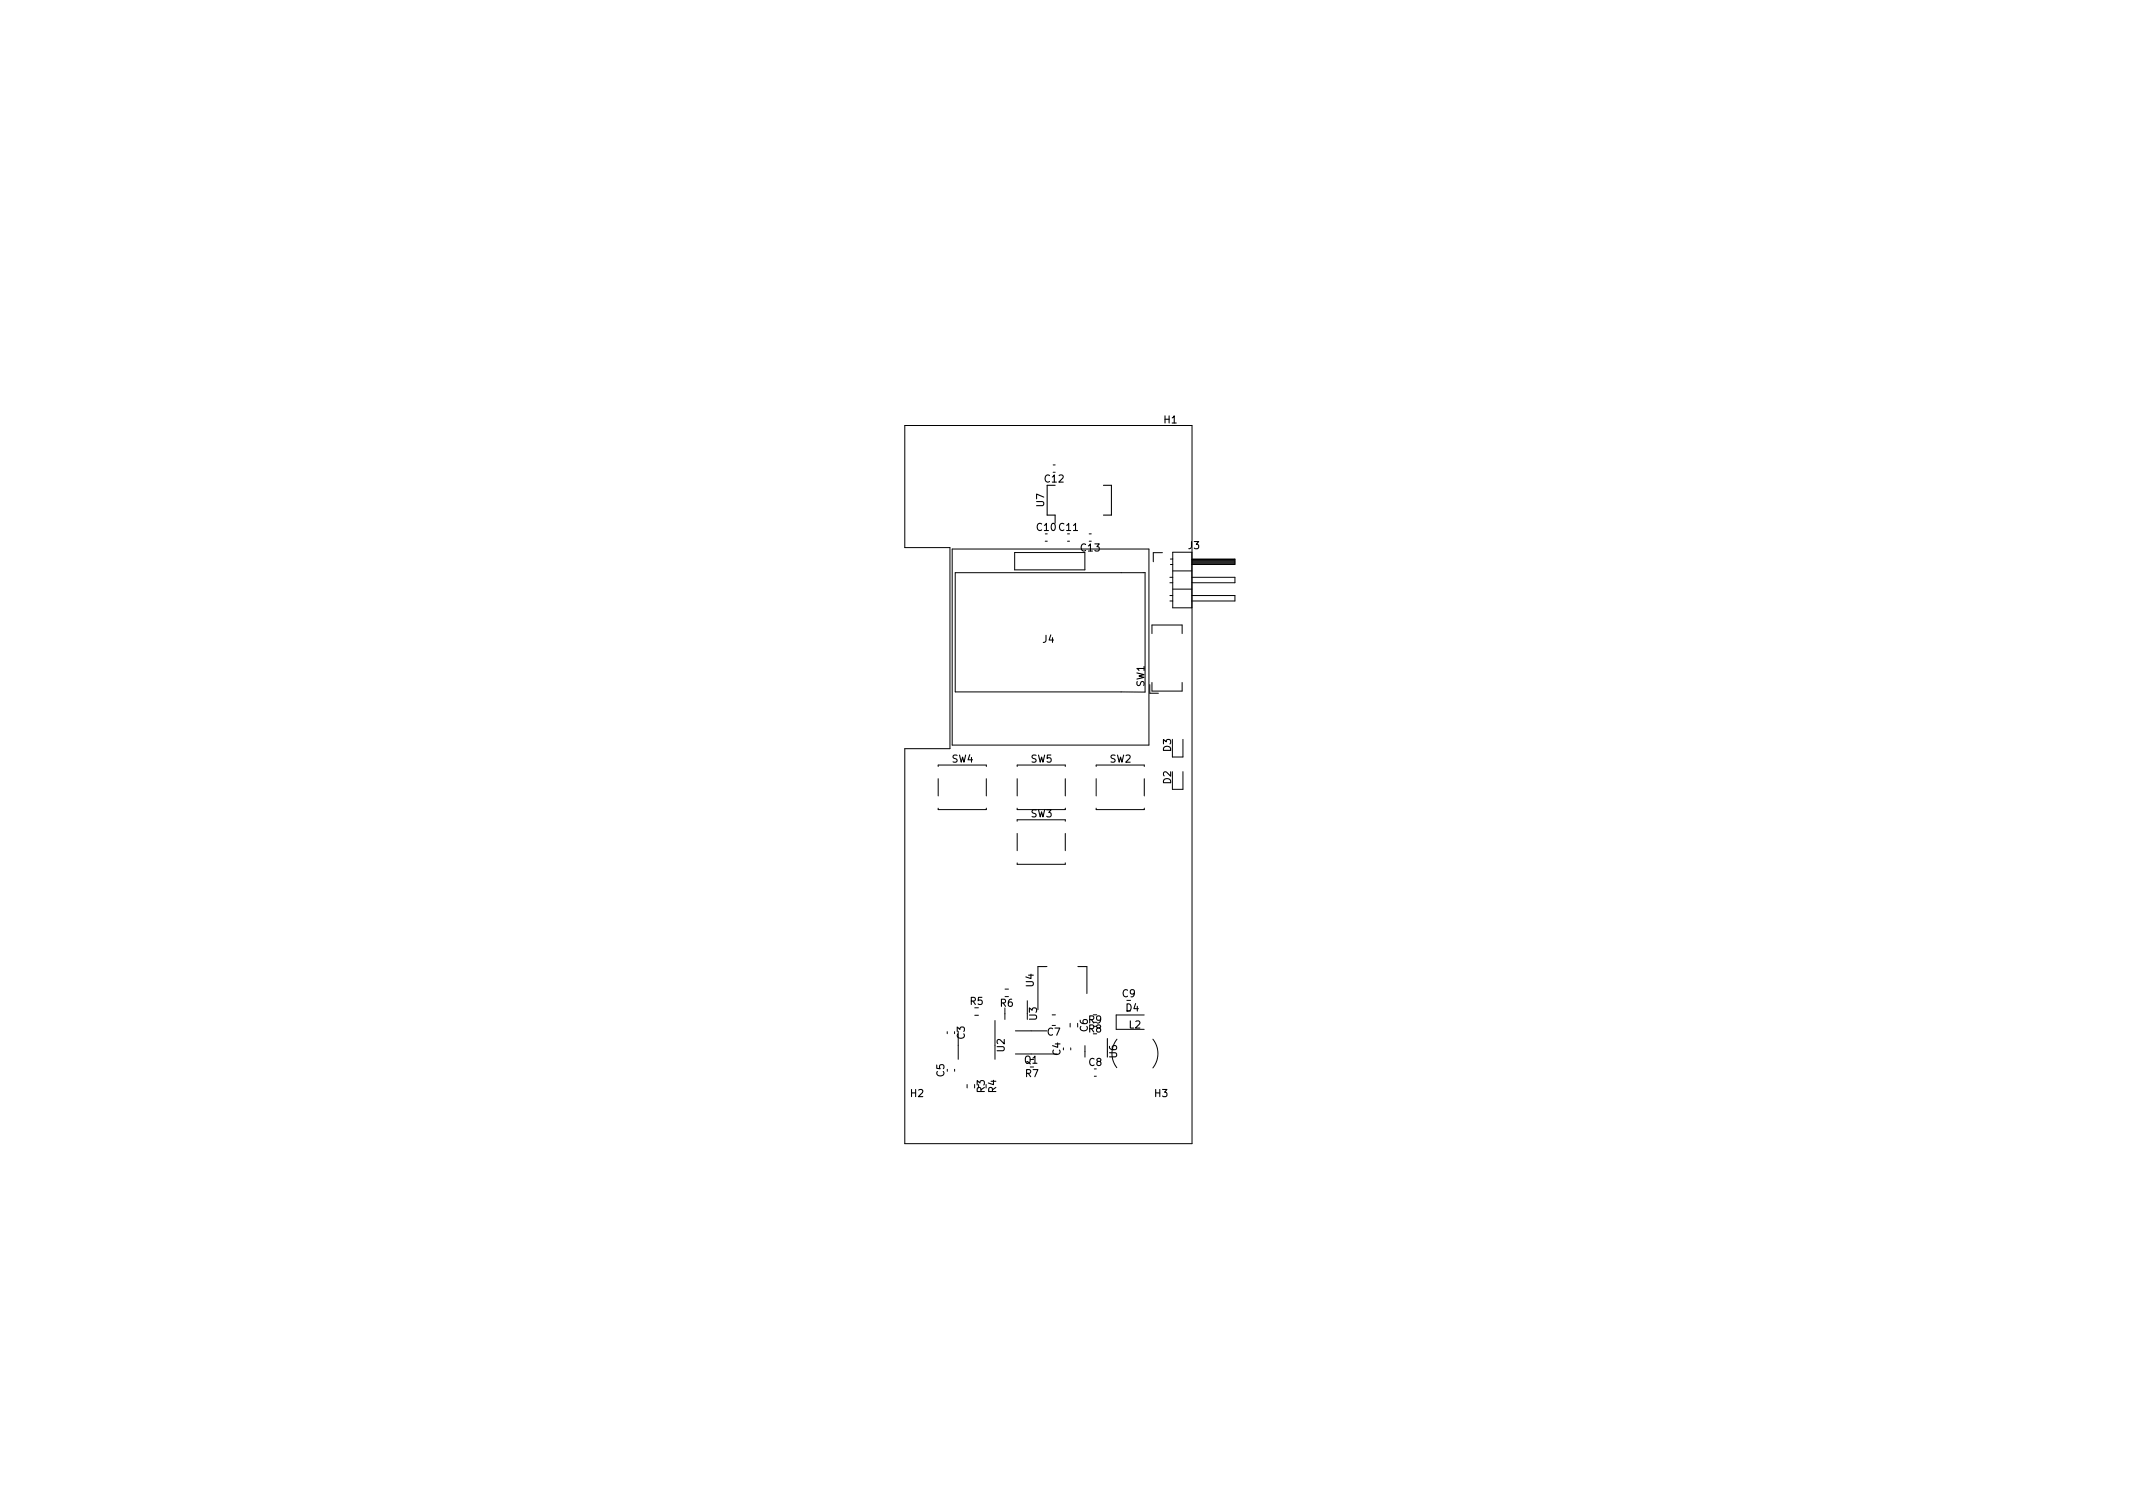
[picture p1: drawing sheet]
<svg xmlns="http://www.w3.org/2000/svg" width="297mm" height="210mm" viewBox="0 0 297 210" stroke-linecap="round" stroke-linejoin="round" font-family="sans-serif">
<defs><g id="words">
<g font-size="1.4">
<text x="162.1" y="58.9">H1</text>
<text x="145.4" y="70.5" transform="rotate(-90 145.4 70.5)">U7</text>
<text x="145.5" y="67.2">C12</text>
<text x="144.4" y="73.9">C10 C11</text>
<text x="150.5" y="76.8">C13</text>
<text x="165.5" y="76.5">J3</text>
<text x="145.2" y="89.5">J4</text>
<text x="159.4" y="95.6" transform="rotate(-90 159.4 95.6)">SW1</text>
<text x="132.5" y="106.2">SW4</text>
<text x="143.5" y="106.2">SW5</text>
<text x="154.5" y="106.2">SW2</text>
<text x="163.1" y="104.6" transform="rotate(-90 163.1 104.6)">D3</text>
<text x="143.5" y="113.8">SW3</text>
<text x="163.1" y="109.1" transform="rotate(-90 163.1 109.1)">D2</text>
<text x="143.9" y="137.4" transform="rotate(-90 143.9 137.4)">U4</text>
<text x="135.1" y="139.9">R5</text>
<text x="139.3" y="140.2">R6</text>
<text x="144.4" y="142" transform="rotate(-90 144.4 142)">U3</text>
<text x="151.5" y="143.6" transform="rotate(-90 151.5 143.6)">C6</text>
<text x="151.6" y="142.5">R9</text>
<text x="151.6" y="143.8">R8</text>
<text x="156.3" y="138.8">C9</text>
<text x="156.8" y="140.8">D4</text>
<text x="157.2" y="143.2">L2</text>
<text x="131.5" y="149.9" transform="rotate(-90 131.5 149.9)">C5</text>
<text x="134.3" y="144.7" transform="rotate(-90 134.3 144.7)">C3</text>
<text x="139.9" y="146.4" transform="rotate(-90 139.9 146.4)">U2</text>
<text x="142.7" y="148.1">Q1</text>
<text x="142.8" y="150">R7</text>
<text x="145.9" y="144.2">C7</text>
<text x="147.7" y="146.9" transform="rotate(-90 147.7 146.9)">C4</text>
<text x="151.6" y="148.4">C8</text>
<text x="155.6" y="147.3" transform="rotate(-90 155.6 147.3)">U6</text>
<text x="126.8" y="152.7">H2</text>
<text x="137.1" y="152.1" transform="rotate(-90 137.1 152.1)">R3</text>
<text x="138.7" y="152.1" transform="rotate(-90 138.7 152.1)">R4</text>
<text x="160.8" y="152.7">H3</text>
</g>
</g></defs>
<g fill="none" stroke="#000" stroke-width=".14">
<path d="M126 59.2h40v100h-40v-55h6.3v-28h-6.3zM132.6 76.4h27.4v27.3h-27.4zM133 79.7h26.5v16.7l-26.5-.1zM141.3 76.9h9.8v2.5h-9.8zM145.6 75.4h.2M146.7 64.7h.2M148.7 75.4h.2M151.7 74.3h.3M161.9 77h-1.3v1.2M163 78.6h.3M163 77.8h.3M163.3 76.9h2.7v7.7h-2.7z"/>
<path d="M163.3 79.5h2.7M166 77.8h6v.8h-6M166 78.3h6M166 78.5h6M166 78.4h6M166 77.9h6M166 78h6M166 78.1h6M160.1 95.3v1.2h1.2M160.4 88.2v-1.2h4.2v1.2M160.4 95v1.2h4.2v-1.2M162.9 80.4h.4"/>
<path d="M162.9 82.9h.4M162.9 83.7h.4M162.9 81.1h.4M163.3 82h2.7M166 80.4h6v.7h-6M166 82.9h6v.8h-6M130.6 106.7v-.2h6.7v.2M130.6 112.5v.2h6.7v-.2M130.6 108.4v2.4M137.3 108.4v2.4M141.6 106.7v-.2h6.7v.2M141.6 108.4v2.4"/>
<path d="M141.6 112.5v.2h6.7v-.2M141.6 114.3v-.2h6.7v.2M141.6 116v2.4M148.3 108.4v2.4M148.3 116v2.4M152.6 106.7v-.2h6.7v.2M152.6 112.5v.2h6.7v-.2M152.6 108.4v2.4M159.3 108.4v2.4M163.3 107.4v2.5h1.4v-2.5M163.3 102.9v2.5h1.4v-2.5M140 137.7h.4"/>
<path d="M141.6 120.1v.2h6.7v-.2M143.1 139.3v1.8M145.8 134.6h-1.3v6M150.1 134.6h1.3v3.7M131.9 143.6v.3M132.9 148.9v.3M133.4 143.6v3.9M134.7 151v.5M135.7 141.4h.6M138.6 142.1v5.4M139.9 140.3v1.6M141.4 146.8h5.8"/>
<path d="M141.4 143.5h4.4M146.5 141.3h.5M149 142.5v.5M149.1 145.9v.3M151.1 145.6v1.6M152.4 149.9h.3M154.2 144.6v1.8M155.6 144.7a3.2 3.2 0 0 0-.1 4M159.3 141.3h-3.9v2h3.9M160.6 144.7a3.2 3.2 0 0 1 0 4"/>
</g>
<path d="M145.8 67.6v4.1h1.1v1.1M153.7 67.6h1.1v4.1h-1.1" fill="none" stroke="#000" stroke-width=".15"/>
<use href="#words"/>
</svg>
